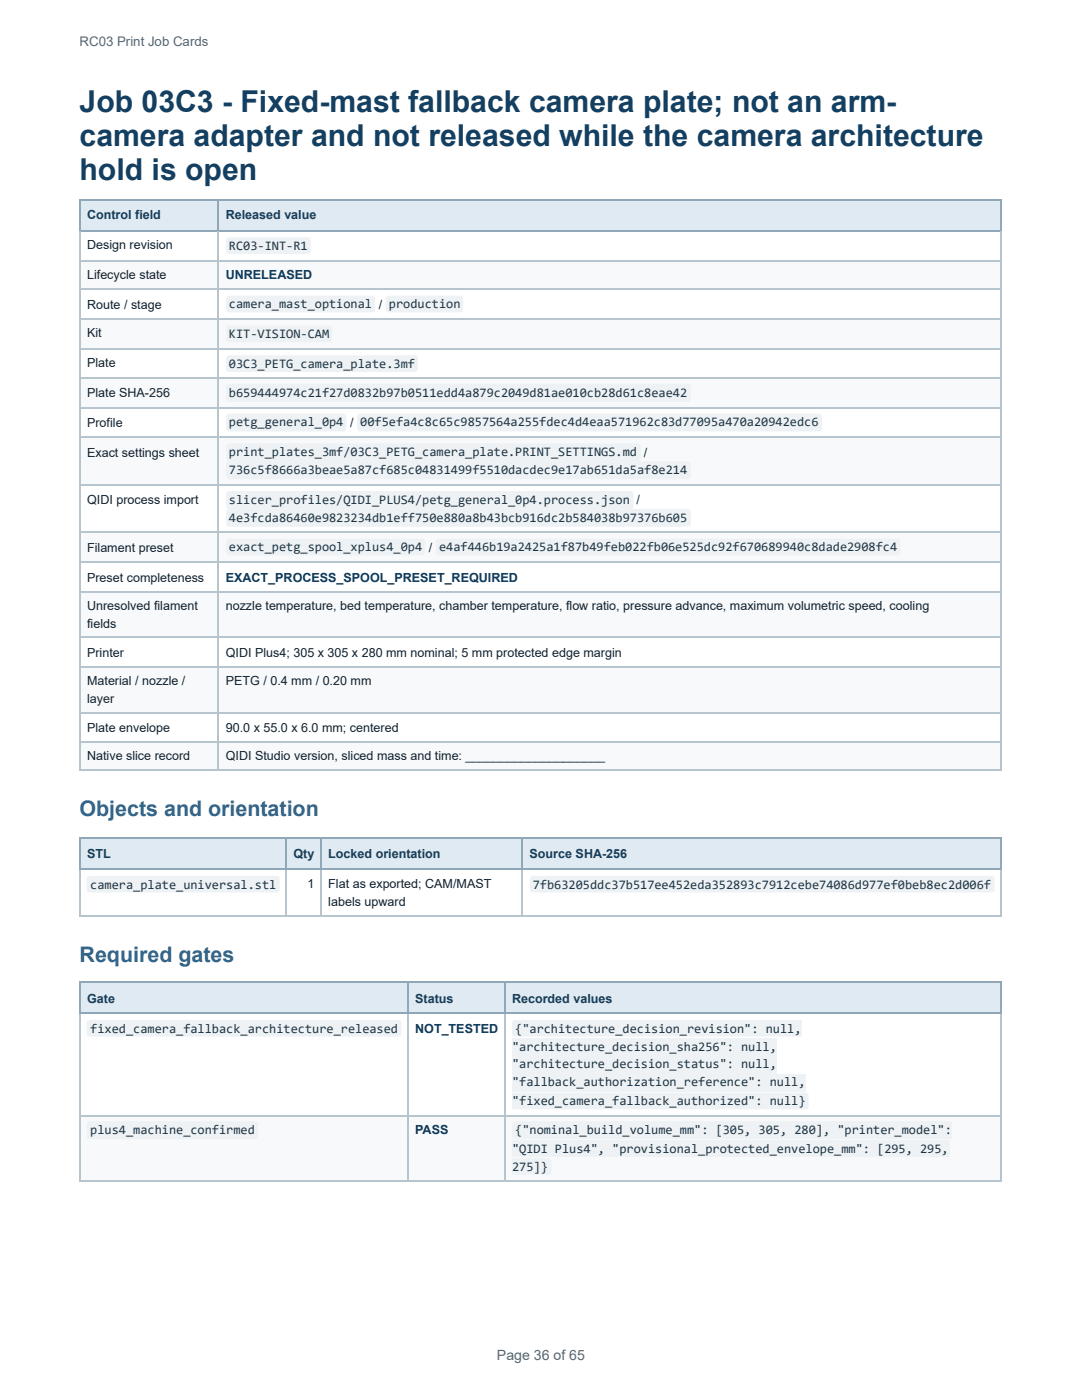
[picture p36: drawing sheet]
<svg xmlns="http://www.w3.org/2000/svg" width="216mm" height="279mm" viewBox="0 0 216 279" stroke-linecap="round" stroke-linejoin="round" font-family="sans-serif">
<defs><g id="words">
<g font-size="6" fill="#123f62">
<text x="15.9" y="22.4">Job 03C3 - Fixed-mast fallback camera plate; not an arm-</text>
<text x="15.9" y="29.1">camera adapter and not released while the camera architecture</text>
<text x="15.9" y="36">hold is open</text>
</g>
<g font-size="4.3" fill="#2f668e">
<text x="15.9" y="162.9">Objects and orientation</text>
<text x="15.9" y="191.9">Required gates</text>
</g>
<text font-size="2.8" fill="#5b6470" x="99.2" y="271.5">Page 36 of 65</text>
<text font-size="2.6" fill="#5b6470" x="15.9" y="9.3">RC03 Print Job Cards</text>
<g font-size="2.6" fill="#1d3646">
<text x="45.7" y="49.9">RC03-INT-R1</text>
<text x="45.7" y="61.5">camera_mast_optional</text>
<text x="77.6" y="61.5">production</text>
<text x="45.7" y="67.5">KIT-VISION-CAM</text>
<text x="45.7" y="73.4">03C3_PETG_camera_plate.3mf</text>
<text x="45.7" y="79.1">b659444974c21f27d0832b97b0511edd4a879c2049d81ae010cb28d61c8eae42</text>
<text x="45.7" y="85.1">petg_general_0p4</text>
<text x="71.9" y="85.1">00f5efa4c8c65c9857564a255fdec4d4eaa571962c83d77095a470a20942edc6</text>
<text x="45.7" y="91">print_plates_3mf/03C3_PETG_camera_plate.PRINT_SETTINGS.md</text>
<text x="45.7" y="94.6">736c5f8666a3beae5a87cf685c04831499f5510dacdec9e17ab651da5af8e214</text>
<text x="45.7" y="100.5">slicer_profiles/QIDI_PLUS4/petg_general_0p4.process.json</text>
<text x="45.7" y="104.1">4e3fcda86460e9823234db1eff750e880a8b43bcb916dc2b584038b97376b605</text>
<text x="45.7" y="110">exact_petg_spool_xplus4_0p4</text>
<text x="87.6" y="110">e4af446b19a2425a1f87b49feb022fb06e525dc92f670689940c8dade2908fc4</text>
<text x="18" y="177.3">camera_plate_universal.stl</text>
<text x="106.3" y="177.3">7fb63205ddc37b517ee452eda352893c7912cebe74086d977ef0beb8ec2d006f</text>
<text x="18" y="206.1">fixed_camera_fallback_architecture_released</text>
<text x="102.2" y="209.7">&quot;architecture_decision_sha256&quot;: null,</text>
<text x="102.8" y="206.1">{&quot;architecture_decision_revision&quot;: null,</text>
<text x="102.2" y="213.2">&quot;architecture_decision_status&quot;: null,</text>
<text x="102.2" y="216.8">&quot;fallback_authorization_reference&quot;: null,</text>
<text x="102.2" y="220.6">&quot;fixed_camera_fallback_authorized&quot;: null}</text>
<text x="18" y="226.3">plus4_machine_confirmed</text>
<text x="102.8" y="226.3">{&quot;nominal_build_volume_mm&quot;: [305, 305, 280], &quot;printer_model&quot;:</text>
<text x="102.2" y="230.1">&quot;QIDI Plus4&quot;, &quot;provisional_protected_envelope_mm&quot;: [295, 295,</text>
<text x="102.2" y="233.7">275]}</text>
</g>
<g font-size="2.5" fill="#173c56">
<text x="17.4" y="43.8">Control field</text>
<text x="45" y="43.8">Released value</text>
<text x="17.4" y="171.2">STL</text>
<text x="58.6" y="171.2">Qty</text>
<text x="65.5" y="171.2">Locked orientation</text>
<text x="105.7" y="171.2">Source SHA-256</text>
<text x="17.4" y="200.2">Gate</text>
<text x="82.8" y="200.2">Status</text>
<text x="102.2" y="200.2">Recorded values</text>
</g>
<g font-size="2.5" fill="#17202a">
<text x="17.4" y="49.7">Design revision</text>
<text x="17.4" y="55.7">Lifecycle state</text>
<text x="17.4" y="61.6">Route / stage</text>
<text x="75.6" y="61.6">/</text>
<text x="17.4" y="67.3">Kit</text>
<text x="17.4" y="73.3">Plate</text>
<text x="17.4" y="79.2">Plate SHA-256</text>
<text x="17.4" y="85.2">Profile</text>
<text x="69.9" y="85.2">/</text>
<text x="17.4" y="91.1">Exact settings sheet</text>
<text x="128.4" y="91.1">/</text>
<text x="17.4" y="100.6">QIDI process import</text>
<text x="127" y="100.6">/</text>
<text x="17.4" y="110.1">Filament preset</text>
<text x="85.6" y="110.1">/</text>
<text x="17.4" y="116.1">Preset completeness</text>
<text x="17.4" y="121.8">Unresolved filament</text>
<text x="17.4" y="125.3">fields</text>
<text x="45" y="121.8">nozzle temperature, bed temperature, chamber temperature, flow ratio, pressure advance, maximum volumetric speed, cooling</text>
<text x="17.4" y="131">Printer</text>
<text x="45" y="131">QIDI Plus4; 305 x 305 x 280 mm nominal; 5 mm protected edge margin</text>
<text x="17.4" y="136.8">Material / nozzle /</text>
<text x="45" y="136.8">PETG / 0.4 mm / 0.20 mm</text>
<text x="17.4" y="140.3">layer</text>
<text x="17.4" y="146">Plate envelope</text>
<text x="45" y="146">90.0 x 55.0 x 6.0 mm; centered</text>
<text x="17.4" y="151.7">Native slice record</text>
<text x="45" y="151.7">QIDI Studio version, sliced mass and time: ____________________</text>
<text x="61.3" y="177.2">1</text>
<text x="65.5" y="177.2">Flat as exported; CAM/MAST</text>
<text x="65.5" y="180.7">labels upward</text>
</g>
<g font-size="2.5" fill="#0a3656">
<text x="45" y="55.7">UNRELEASED</text>
<text x="45" y="116.1">EXACT_PROCESS_SPOOL_PRESET_REQUIRED</text>
<text x="82.8" y="206.2">NOT_TESTED</text>
<text x="82.8" y="226.4">PASS</text>
</g>
</g></defs>
<g fill="#dfeaf2">
<path d="M16.1 39.8h27.6v6.1h-27.6z"/>
<path d="M43.7 39.8h156.1v6.1h-156.1z"/>
</g>
<g fill="#f7f9fa">
<path d="M16.1 51.9h27.6v5.9h-27.6z"/>
<path d="M43.7 51.9h156.1v5.9h-156.1z"/>
<path d="M16.1 63.5h27.6v6h-27.6z"/>
<path d="M43.7 63.5h156.1v6h-156.1z"/>
<path d="M16.1 75.4h27.6v6h-27.6z"/>
<path d="M43.7 75.4h156.1v6h-156.1z"/>
<path d="M16.1 87.3h27.6v9.5h-27.6z"/>
<path d="M43.7 87.3h156.1v9.5h-156.1z"/>
<path d="M16.1 106.3h27.6v6h-27.6z"/>
<path d="M43.7 106.3h156.1v6h-156.1z"/>
<path d="M16.1 118h27.6v9.2h-27.6z"/>
<path d="M43.7 118h156.1v9.2h-156.1z"/>
<path d="M16.1 132.9h27.6v9.3h-27.6z"/>
<path d="M43.7 132.9h156.1v9.3h-156.1z"/>
<path d="M16.1 147.9h27.6v6h-27.6z"/>
<path d="M43.7 147.9h156.1v6h-156.1z"/>
</g>
<path d="M15.9 39.9h183.9M16 39.8v6.4M43.6 39.8v6.4M15.9 46.1h183.9" fill="none" stroke="#8fa7b7" stroke-width=".24"/>
<path d="M199.7 39.8v6.4" fill="none" stroke="#8fa7b7" stroke-width=".2"/>
<g fill="none" stroke="#b6c4ce" stroke-width=".24">
<path d="M15.9 52h183.9M15.9 57.7h183.9M16 46.2v107.7M43.6 46.2v107.7M15.9 63.6h183.9M15.9 69.6h183.9M15.9 75.5h183.9M15.9 81.5h183.9M15.9 87.2h183.9M15.9 96.7h183.9M15.9 106.2h183.9M15.9 112.1h183.9"/>
<path d="M15.9 118.1h183.9M15.9 127.1h183.9M15.9 133.1h183.9M15.9 142.3h183.9M15.9 148h183.9M15.9 153.8h183.9"/>
</g>
<path d="M199.7 46.2v107.7" fill="none" stroke="#b6c4ce" stroke-width=".2"/>
<g fill="#dfeaf2">
<path d="M16.1 167.2h41.1v6.2h-41.1z"/>
<path d="M57.2 167.2h6.9v6.2h-6.9z"/>
<path d="M64.1 167.2h40.2v6.2h-40.2z"/>
<path d="M104.3 167.2h95.5v6.2h-95.5z"/>
</g>
<path d="M15.9 167.3h183.9M15.9 173.5h183.9M16 167.2v6.4M57.1 167.2v6.4M64 167.2v6.4M104.2 167.2v6.4" fill="none" stroke="#8fa7b7" stroke-width=".24"/>
<path d="M199.7 167.2v6.4" fill="none" stroke="#8fa7b7" stroke-width=".2"/>
<path d="M16 173.6v9.3M57.1 173.6v9.3M64 173.6v9.3M104.2 173.6v9.3M15.9 182.8h183.9" fill="none" stroke="#b6c4ce" stroke-width=".24"/>
<path d="M199.7 173.6v9.3" fill="none" stroke="#b6c4ce" stroke-width=".2"/>
<g fill="#dfeaf2">
<path d="M16.1 196.2h65.4v6.2h-65.4z"/>
<path d="M81.5 196.2h19.2v6.2h-19.2z"/>
<path d="M100.7 196.2h99.1v6.2h-99.1z"/>
</g>
<g fill="#f7f9fa">
<path d="M16.1 222.6h65.4v13.1h-65.4z"/>
<path d="M81.5 222.6h19.2v13.1h-19.2z"/>
<path d="M100.7 222.6h99.1v13.1h-99.1z"/>
</g>
<path d="M15.9 196.1h183.9M16 195.9v6.5M81.4 195.9v6.5M100.9 195.9v6.5M15.9 202.2h183.9" fill="none" stroke="#8fa7b7" stroke-width=".24"/>
<path d="M199.7 195.9v6.5" fill="none" stroke="#8fa7b7" stroke-width=".2"/>
<path d="M16 202.4v33.3M81.4 202.4v33.3M100.9 202.4v33.3M15.9 222.7h183.9M15.9 235.8h183.9" fill="none" stroke="#b6c4ce" stroke-width=".24"/>
<path d="M199.7 202.4v33.3" fill="none" stroke="#b6c4ce" stroke-width=".2"/>
<g fill="#eef2f4">
<path d="M45.3 47.5l.5-.1h15.6a.63 .63 0 0 1 .6 .6v2.1a.64 .64 0 0 1-.6 .6h-15.6a.64 .64 0 0 1-.7-.6v-2.1z"/>
<path d="M45.3 59.2l.5-.2h28.4a.63 .63 0 0 1 .6 .6v2.1a.64 .64 0 0 1-.6 .6h-28.4a.64 .64 0 0 1-.7-.6v-2.1z"/>
<path d="M77.2 59.2l.4-.2h14.2a.63 .63 0 0 1 .6 .6v2.1a.64 .64 0 0 1-.6 .6h-14.2a.64 .64 0 0 1-.6-.6v-2.1z"/>
<path d="M45.3 65.1l.5-.1h19.8a.63 .63 0 0 1 .7 .6v2a.64 .64 0 0 1-.7 .7h-19.8a.64 .64 0 0 1-.7-.7v-2z"/>
<path d="M45.3 71.1l.5-.2h37a.63 .63 0 0 1 .6 .6v2.1a.63 .63 0 0 1-.6 .6h-37a.63 .63 0 0 1-.7-.6v-2.1z"/>
<path d="M45.3 76.8l.5-.2h91.4a.63 .63 0 0 1 .6 .6v2.3a.64 .64 0 0 1-.6 .7h-91.4a.64 .64 0 0 1-.7-.7v-2.3z"/>
<path d="M45.3 82.7l.5-.2h22.7a.63 .63 0 0 1 .6 .7v2.3a.64 .64 0 0 1-.6 .6h-22.7a.64 .64 0 0 1-.7-.6v-2.3z"/>
<path d="M71.5 82.7l.4-.2h91.5a.63 .63 0 0 1 .6 .7v2.3a.64 .64 0 0 1-.6 .6h-91.5a.64 .64 0 0 1-.6-.6v-2.3z"/>
<path d="M45.3 88.7l.5-.2h81.4a.63 .63 0 0 1 .6 .6v2.3a.64 .64 0 0 1-.6 .7h-81.4a.64 .64 0 0 1-.7-.7v-2.3z"/>
<path d="M45.3 92.2l.5-.1h91.4a.63 .63 0 0 1 .6 .6v2.3a.64 .64 0 0 1-.6 .6h-91.4a.64 .64 0 0 1-.7-.6v-2.3z"/>
<path d="M45.3 98.2l.5-.2h80a.63 .63 0 0 1 .6 .6v2.3a.64 .64 0 0 1-.6 .7h-80a.64 .64 0 0 1-.7-.7v-2.3z"/>
<path d="M45.3 101.8l.5-.2h91.4a.63 .63 0 0 1 .6 .6v2.3a.64 .64 0 0 1-.6 .6h-91.4a.64 .64 0 0 1-.7-.6v-2.3z"/>
<path d="M45.3 107.7l.5-.2h38.4a.63 .63 0 0 1 .6 .6v2.1a.64 .64 0 0 1-.6 .6h-38.4a.64 .64 0 0 1-.7-.6v-2.1z"/>
<path d="M87.1 107.7l.5-.2h91.4a.63 .63 0 0 1 .7 .6v2.1a.64 .64 0 0 1-.7 .6h-91.4a.64 .64 0 0 1-.6-.6v-2.1z"/>
<path d="M17.5 175l.4-.2h37.3a.63 .63 0 0 1 .6 .6v2.1a.64 .64 0 0 1-.6 .6h-37.3a.64 .64 0 0 1-.6-.6v-2.1z"/>
<path d="M105.9 175l.5-.2h91.4a.63 .63 0 0 1 .7 .6v2.1a.64 .64 0 0 1-.7 .6h-91.4a.64 .64 0 0 1-.7-.6v-2.1z"/>
<path d="M17.5 203.7l.4-.1h61.5a.63 .63 0 0 1 .7 .6v2.1a.64 .64 0 0 1-.7 .6h-61.5a.64 .64 0 0 1-.6-.6v-2.1z"/>
<path d="M102.4 203.7l.4-.1h57.2v3.3h-57.2a.64 .64 0 0 1-.6-.6v-2.1z"/>
<path d="M102.1 207.1h52.9v3.6h-52.9z"/>
<path d="M102.1 210.7h52.9v3.6h-52.9z"/>
<path d="M102.1 214.3h58.6v3.5h-58.6z"/>
<path d="M102.1 218.1h58.6a.63 .63 0 0 1 .7 .6v2.1a.64 .64 0 0 1-.7 .6h-58.6z"/>
<path d="M17.5 224l.4-.2h33a.63 .63 0 0 1 .6 .6v2.3a.64 .64 0 0 1-.6 .6h-33a.64 .64 0 0 1-.6-.6v-2.3z"/>
<path d="M102.4 224l.4-.2h87.1v3.5h-87.1a.64 .64 0 0 1-.6-.6v-2.3z"/>
<path d="M102.1 227.6h87.4v3.3h-87.4z"/>
<path d="M102.1 231.1h7.3a.63 .63 0 0 1 .6 .7v2a.64 .64 0 0 1-.6 .7h-7.3z"/>
</g>
<use href="#words"/>
</svg>
